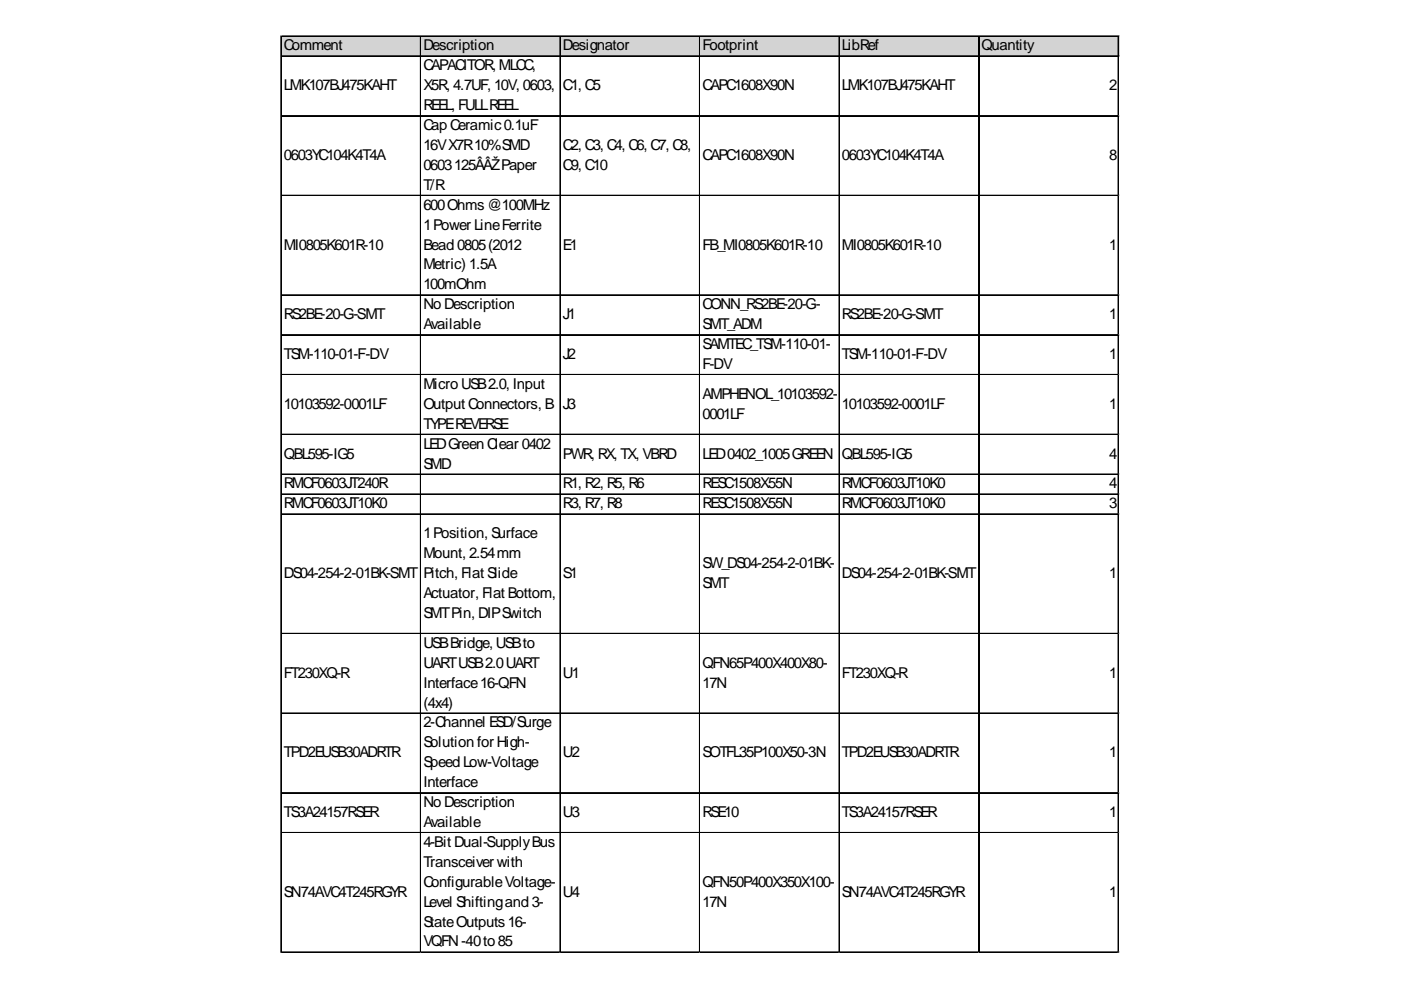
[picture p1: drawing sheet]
<svg xmlns="http://www.w3.org/2000/svg" width="297mm" height="210mm" viewBox="0 0 297 210" stroke-linecap="round" stroke-linejoin="round" font-family="sans-serif">
<defs><g id="words">
<g font-size="3.2">
<text x="60.2" y="10.7">Comment</text>
<text x="89.8" y="10.7">Description</text>
<text x="119.3" y="10.7">Designator</text>
<text x="148.9" y="10.7">Footprint</text>
<text x="178.5" y="10.7">LibRef</text>
<text x="208.1" y="10.7">Quantity</text>
<text x="89.8" y="14.9">CAPACITOR, MLCC,</text>
<text x="60.2" y="19.1">LMK107BJ475KAHT</text>
<text x="89.8" y="19.1">X5R, 4.7UF, 10V, 0603,</text>
<text x="89.8" y="23.4">REEL, FULLREEL</text>
<text x="119.3" y="19.1">C1, C5</text>
<text x="148.9" y="19.1">CAPC1608X90N</text>
<text x="178.5" y="19.1">LMK107BJ475KAHT</text>
<text x="235.1" y="19.1">2</text>
<text x="89.8" y="27.6">Cap Ceramic0.1uF</text>
<text x="60.2" y="33.9">0603YC104K4T4A</text>
<text x="89.8" y="31.8">16VX7R10%SMD</text>
<text x="119.3" y="31.8">C2, C3, C4, C6, C7, C8,</text>
<text x="148.9" y="33.9">CAPC1608X90N</text>
<text x="178.5" y="33.9">0603YC104K4T4A</text>
<text x="235.1" y="33.9">8</text>
<text x="89.8" y="36">0603125ÂÂŽPaper</text>
<text x="89.8" y="40.2">T/R</text>
<text x="119.3" y="36">C9, C10</text>
<text x="89.8" y="44.5">600Ohms@100MHz</text>
<text x="60.2" y="52.9">MI0805K601R-10</text>
<text x="89.8" y="48.7">1Power LineFerrite</text>
<text x="89.8" y="52.9">Bead 0805(2012</text>
<text x="119.3" y="52.9">E1</text>
<text x="148.9" y="52.9">FB_MI0805K601R-10</text>
<text x="178.5" y="52.9">MI0805K601R-10</text>
<text x="235.1" y="52.9">1</text>
<text x="89.8" y="57.1">Metric) 1.5A</text>
<text x="89.8" y="61.4">100mOhm</text>
<text x="89.8" y="65.6">No Description</text>
<text x="148.9" y="65.6">CONN_RS2BE-20-G-</text>
<text x="60.2" y="67.7">RS2BE-20-G-SMT</text>
<text x="89.8" y="69.8">Available</text>
<text x="119.3" y="67.7">J1</text>
<text x="148.9" y="69.8">SMT_ADM</text>
<text x="178.5" y="67.7">RS2BE-20-G-SMT</text>
<text x="235.1" y="67.7">1</text>
<text x="60.2" y="76.1">TSM-110-01-F-DV</text>
<text x="119.3" y="76.1">J2</text>
<text x="148.9" y="74">SAMTEC_TSM-110-01-</text>
<text x="178.5" y="76.1">TSM-110-01-F-DV</text>
<text x="235.1" y="76.1">1</text>
<text x="89.8" y="82.5">Micro USB2.0, Input</text>
<text x="148.9" y="78.2">F-DV</text>
<text x="60.2" y="86.7">10103592-0001LF</text>
<text x="89.8" y="86.7">Output Connectors, B</text>
<text x="119.3" y="86.7">J3</text>
<text x="148.9" y="84.6">AMPHENOL_10103592-</text>
<text x="148.9" y="88.8">0001LF</text>
<text x="178.5" y="86.7">10103592-0001LF</text>
<text x="235.1" y="86.7">1</text>
<text x="89.8" y="90.9">TYPEREVERSE</text>
<text x="89.8" y="95.1">LEDGreen Clear 0402</text>
<text x="60.2" y="97.2">QBL595-IG5</text>
<text x="89.8" y="99.4">SMD</text>
<text x="119.3" y="97.2">PWR, RX, TX, VBRD</text>
<text x="148.9" y="97.2">LED0402_1005GREEN</text>
<text x="178.5" y="97.2">QBL595-IG5</text>
<text x="235.1" y="97.2">4</text>
<text x="60.2" y="103.6">RMCF0603JT240R</text>
<text x="60.2" y="107.8">RMCF0603JT10K0</text>
<text x="119.3" y="103.6">R1, R2, R5, R6</text>
<text x="119.3" y="107.8">R3, R7, R8</text>
<text x="148.9" y="103.6">RESC1508X55N</text>
<text x="148.9" y="107.8">RESC1508X55N</text>
<text x="178.5" y="103.6">RMCF0603JT10K0</text>
<text x="178.5" y="107.8">RMCF0603JT10K0</text>
<text x="235.1" y="103.6">4</text>
<text x="235.1" y="107.8">3</text>
<text x="89.8" y="114.1">1Position, Surface</text>
<text x="89.8" y="118.3">Mount, 2.54mm</text>
<text x="60.2" y="122.6">DS04-254-2-01BK-SMT</text>
<text x="89.8" y="122.6">Pitch, Flat Slide</text>
<text x="119.3" y="122.6">S1</text>
<text x="148.9" y="120.5">SW_DS04-254-2-01BK-</text>
<text x="148.9" y="124.7">SMT</text>
<text x="178.5" y="122.6">DS04-254-2-01BK-SMT</text>
<text x="235.1" y="122.6">1</text>
<text x="89.8" y="126.8">Actuator, Flat Bottom,</text>
<text x="89.8" y="131">SMTPin, DIPSwitch</text>
<text x="89.8" y="137.3">USBBridge, USBto</text>
<text x="60.2" y="143.7">FT230XQ-R</text>
<text x="89.8" y="141.6">UARTUSB2.0UART</text>
<text x="119.3" y="143.7">U1</text>
<text x="148.9" y="141.6">QFN65P400X400X80-</text>
<text x="178.5" y="143.7">FT230XQ-R</text>
<text x="235.1" y="143.7">1</text>
<text x="89.8" y="145.8">Interface16-QFN</text>
<text x="148.9" y="145.8">17N</text>
<text x="89.8" y="150">(4x4)</text>
<text x="89.8" y="154.2">2-Channel ESD/Surge</text>
<text x="60.2" y="160.6">TPD2EUSB30ADRTR</text>
<text x="89.8" y="158.5">Solution for High-</text>
<text x="119.3" y="160.6">U2</text>
<text x="148.9" y="160.6">SOTFL35P100X50-3N</text>
<text x="178.5" y="160.6">TPD2EUSB30ADRTR</text>
<text x="235.1" y="160.6">1</text>
<text x="89.8" y="162.7">Speed Low-Voltage</text>
<text x="89.8" y="166.9">Interface</text>
<text x="60.2" y="173.2">TS3A24157RSER</text>
<text x="89.8" y="171.1">No Description</text>
<text x="119.3" y="173.2">U3</text>
<text x="148.9" y="173.2">RSE10</text>
<text x="178.5" y="173.2">TS3A24157RSER</text>
<text x="235.1" y="173.2">1</text>
<text x="89.8" y="175.3">Available</text>
<text x="89.8" y="179.6">4-Bit Dual-SupplyBus</text>
<text x="89.8" y="183.8">Transceiver with</text>
<text x="60.2" y="190.1">SN74AVC4T245RGYR</text>
<text x="89.8" y="188">ConfigurableVoltage-</text>
<text x="119.3" y="190.1">U4</text>
<text x="148.9" y="188">QFN50P400X350X100-</text>
<text x="178.5" y="190.1">SN74AVC4T245RGYR</text>
<text x="235.1" y="190.1">1</text>
<text x="89.8" y="192.2">Level Shiftingand 3-</text>
<text x="89.8" y="196.5">StateOutputs16-</text>
<text x="148.9" y="192.2">17N</text>
<text x="89.8" y="200.7">VQFN-40to 85</text>
</g>
</g></defs>
<path d="M59.7 7.8h177.6v4.2h-177.6z" fill="#d3d3d3"/>
<g fill="none" stroke="#000" stroke-width=".21">
<path d="M59.5 7.6v194.4M59.6 7.6v194.4M59.8 7.6h177.5M59.8 7.7h177.5M59.8 11.8h177.5M59.8 11.9h177.5M89.1 7.8v194.2M89.2 7.8v194.2M118.7 7.8v194.2M118.8 7.8v194.2M148.3 7.8v194.2M148.4 7.8v194.2"/>
<path d="M177.9 7.8v194.2M178 7.8v194.2M207.5 7.8v194.2M207.6 7.8v194.2M237 7.8v194.2M237.2 7.8v194.2M59.8 24.5h177.5M59.8 24.6h177.5M59.8 41.4h177.5M59.8 41.5h177.5M59.8 62.5h177.5M59.8 62.6h177.5"/>
<path d="M59.8 70.9h177.5M59.8 71h177.5M59.8 79.4h177.5M59.8 79.5h177.5M59.8 92.1h177.5M59.8 92.2h177.5M59.8 100.5h177.5M59.8 100.6h177.5M59.8 104.7h177.5M59.8 104.8h177.5M59.8 108.9h177.5M59.8 109h177.5"/>
<path d="M59.8 134.3h177.5M59.8 134.4h177.5M59.8 151.2h177.5M59.8 151.3h177.5M59.8 168h177.5M59.8 168.2h177.5M59.8 176.5h177.5M59.8 176.6h177.5M59.8 201.8h177.5M59.8 201.9h177.5"/>
</g>
<path d="M59.5 202v.1" fill="none" stroke="#e0e0e0" stroke-width=".21"/>
<path d="M59.5 202l.3 .1z" fill="#e0e0e0"/>
<path d="M89.1 202v.1" fill="none" stroke="#e0e0e0" stroke-width=".21"/>
<path d="M89.1 202l.2 .1z" fill="#e0e0e0"/>
<path d="M118.7 202v.1" fill="none" stroke="#e0e0e0" stroke-width=".21"/>
<path d="M118.7 202l.2 .1z" fill="#e0e0e0"/>
<path d="M148.3 202v.1" fill="none" stroke="#e0e0e0" stroke-width=".21"/>
<path d="M148.3 202l.2 .1z" fill="#e0e0e0"/>
<path d="M177.9 202v.1" fill="none" stroke="#e0e0e0" stroke-width=".21"/>
<path d="M177.9 202l.2 .1z" fill="#e0e0e0"/>
<path d="M207.5 202v.1" fill="none" stroke="#e0e0e0" stroke-width=".21"/>
<path d="M207.5 202l.2 .1z" fill="#e0e0e0"/>
<path d="M237 202v.1" fill="none" stroke="#e0e0e0" stroke-width=".21"/>
<path d="M237 202l.3 .1z" fill="#e0e0e0"/>
<path d="M237.3 24.5h.1" fill="none" stroke="#e0e0e0" stroke-width=".21"/>
<path d="M237.3 24.5v.2z" fill="#e0e0e0"/>
<path d="M237.3 41.4h.1" fill="none" stroke="#e0e0e0" stroke-width=".21"/>
<path d="M237.3 41.4v.2z" fill="#e0e0e0"/>
<path d="M237.3 62.5h.1" fill="none" stroke="#e0e0e0" stroke-width=".21"/>
<path d="M237.3 62.5v.2z" fill="#e0e0e0"/>
<path d="M237.3 70.9h.1" fill="none" stroke="#e0e0e0" stroke-width=".21"/>
<path d="M237.3 70.9v.3z" fill="#e0e0e0"/>
<path d="M237.3 79.4h.1" fill="none" stroke="#e0e0e0" stroke-width=".21"/>
<path d="M237.3 79.4v.2z" fill="#e0e0e0"/>
<path d="M237.3 92.1h.1" fill="none" stroke="#e0e0e0" stroke-width=".21"/>
<path d="M237.3 92.1v.2z" fill="#e0e0e0"/>
<path d="M237.3 100.5h.1" fill="none" stroke="#e0e0e0" stroke-width=".21"/>
<path d="M237.3 100.5v.2z" fill="#e0e0e0"/>
<path d="M237.3 104.7h.1" fill="none" stroke="#e0e0e0" stroke-width=".21"/>
<path d="M237.3 104.7v.2z" fill="#e0e0e0"/>
<path d="M237.3 108.9h.1" fill="none" stroke="#e0e0e0" stroke-width=".21"/>
<path d="M237.3 108.9v.3z" fill="#e0e0e0"/>
<path d="M237.3 134.3h.1" fill="none" stroke="#e0e0e0" stroke-width=".21"/>
<path d="M237.3 134.3v.2z" fill="#e0e0e0"/>
<path d="M237.3 151.2h.1" fill="none" stroke="#e0e0e0" stroke-width=".21"/>
<path d="M237.3 151.2v.2z" fill="#e0e0e0"/>
<path d="M237.3 168h.1" fill="none" stroke="#e0e0e0" stroke-width=".21"/>
<path d="M237.3 168v.3z" fill="#e0e0e0"/>
<path d="M237.3 176.5h.1" fill="none" stroke="#e0e0e0" stroke-width=".21"/>
<path d="M237.3 176.5v.2z" fill="#e0e0e0"/>
<path d="M237.3 201.8h.1" fill="none" stroke="#e0e0e0" stroke-width=".21"/>
<path d="M237.3 201.8v.2z" fill="#e0e0e0"/>
<use href="#words"/>
</svg>
